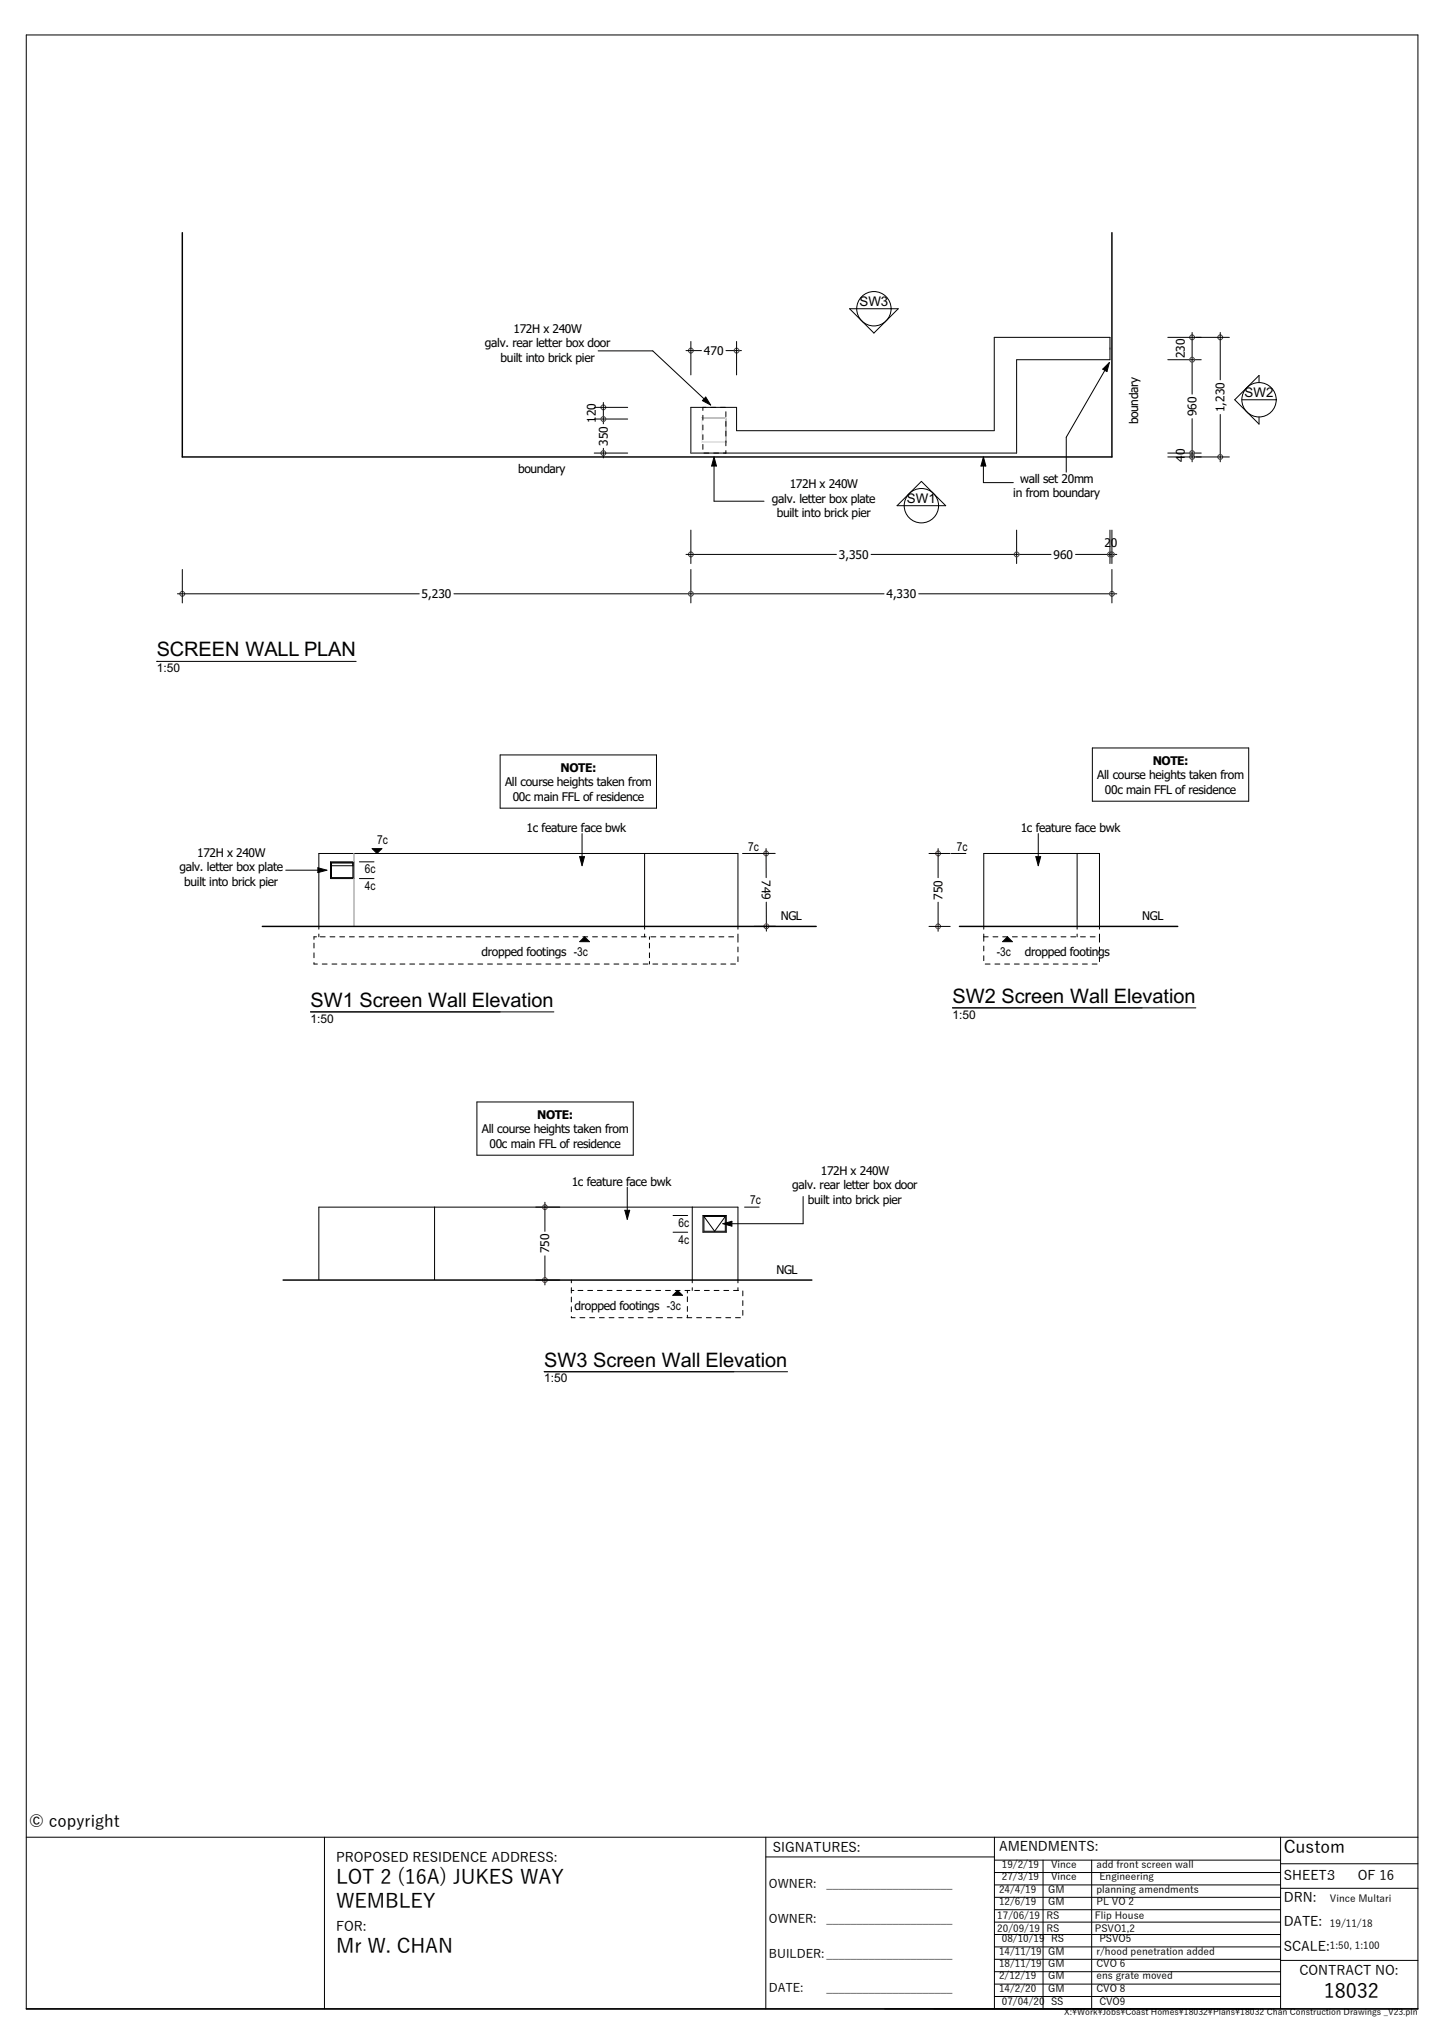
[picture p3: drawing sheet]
<svg xmlns="http://www.w3.org/2000/svg" width="297mm" height="420mm" viewBox="0 0 297 420" stroke-linecap="round" stroke-linejoin="round" font-family="sans-serif">
<defs><g id="words">
<g font-size="4.1">
<text x="32.2" y="135">SCREEN WALL PLAN</text>
<text x="63.9" y="207.1">SW1 Screen Wall Elevation</text>
<text x="195.9" y="206.3">SW2 Screen Wall Elevation</text>
<text x="111.9" y="281.1">SW3 Screen Wall Elevation</text>
<text x="69.1" y="387.5">LOT 2 (16A) JUKES WAY</text>
<text x="69.1" y="392.4">WEMBLEY</text>
<text x="69.1" y="401.6">Mr W. CHAN</text>
<text x="272.3" y="411">18032</text>
</g>
<text font-size="3.6" x="264" y="381">Custom</text>
<text font-size="3.4" x="6" y="375.8">© copyright</text>
<g font-size="2.7">
<text x="176.8" y="62.9">SW3</text>
<text x="256" y="81.6">SW2</text>
<text x="186.5" y="103.4">SW1</text>
<text x="69.1" y="383">PROPOSED RESIDENCE ADDRESS:</text>
<text x="159" y="380.8">SIGNATURES:</text>
<text x="205.5" y="380.7">AMENDMENTS:</text>
<text x="264" y="386.8">SHEET:3</text>
<text x="279.2" y="386.8">OF 16</text>
<text x="264" y="391.3">DRN:</text>
<text x="69.1" y="397.2">FOR:</text>
<text x="264" y="401.2">SCALE:</text>
<text x="264" y="396.2">DATE:</text>
<text x="267.3" y="406.2">CONTRACT NO:</text>
</g>
<g font-size="2.5">
<text x="99.7" y="71.4">galv. rear letter box door</text>
<text x="105.6" y="68.4">172H x 240W</text>
<text x="103" y="74.4">built into brick pier</text>
<text x="144.8" y="73">470</text>
<text x="243.7" y="73.7" transform="rotate(-90 243.7 73.7)">230</text>
<text x="122.6" y="87" transform="rotate(-90 122.6 87)">120</text>
<text x="234.1" y="87.3" transform="rotate(-90 234.1 87.3)">boundary</text>
<text x="246.1" y="85.6" transform="rotate(-90 246.1 85.6)">960</text>
<text x="251.9" y="84.8" transform="rotate(-90 251.9 84.8)">1,230</text>
<text x="125" y="91.7" transform="rotate(-90 125 91.7)">350</text>
<text x="243.7" y="94.9" transform="rotate(-90 243.7 94.9)">40</text>
<text x="106.6" y="97.2">boundary</text>
<text x="162.4" y="100.5">172H x 240W</text>
<text x="209.8" y="99.3">wall set 20mm</text>
<text x="158.8" y="103.5">galv. letter box plate</text>
<text x="159.8" y="106.4">built into brick pier</text>
<text x="208.4" y="102.3">in from boundary</text>
<text x="227.1" y="112.5">20</text>
<text x="172.5" y="114.9">3,350</text>
<text x="216.7" y="114.9">960</text>
<text x="86.7" y="123">5,230</text>
<text x="182.3" y="123">4,330</text>
<text x="32.2" y="138.2">1:50</text>
<text x="103.9" y="161.7">All course heights taken from</text>
<text x="115.3" y="158.7">NOTE:</text>
<text x="225.7" y="160.3">All course heights taken from</text>
<text x="237.1" y="157.3">NOTE:</text>
<text x="105.5" y="164.7">00c main FFL of residence</text>
<text x="227.3" y="163.3">00c main FFL of residence</text>
<text x="77.6" y="173.6">7c</text>
<text x="108.3" y="171.1">1c feature face bwk</text>
<text x="209.9" y="171.1">1c feature face bwk</text>
<text x="36.9" y="179.2">galv. letter box plate</text>
<text x="40.6" y="176.3">172H x 240W</text>
<text x="75.1" y="179.6">6c</text>
<text x="153.9" y="175">7c</text>
<text x="196.8" y="175">7c</text>
<text x="37.9" y="182.2">built into brick pier</text>
<text x="75.1" y="183.1">4c</text>
<text x="156.7" y="181" transform="rotate(90 156.7 181)">749</text>
<text x="193.8" y="185.1" transform="rotate(-90 193.8 185.1)">750</text>
<text x="160.6" y="189.2">NGL</text>
<text x="234.9" y="189.2">NGL</text>
<text x="99" y="196.6">dropped footings -3c</text>
<text x="205" y="196.7">-3c</text>
<text x="210.8" y="196.6">dropped footings</text>
<text x="195.9" y="209.5">1:50</text>
<text x="63.9" y="210.3">1:50</text>
<text x="99.1" y="233.1">All course heights taken from</text>
<text x="110.5" y="230.1">NOTE:</text>
<text x="100.7" y="236.1">00c main FFL of residence</text>
<text x="117.6" y="243.9">1c feature face bwk</text>
<text x="162.9" y="244.6">galv. rear letter box door</text>
<text x="168.8" y="241.6">172H x 240W</text>
<text x="154.3" y="247.7">7c</text>
<text x="166.1" y="247.6">built into brick pier</text>
<text x="113" y="257.8" transform="rotate(-90 113 257.8)">750</text>
<text x="139.6" y="252.4">6c</text>
<text x="139.6" y="255.8">4c</text>
<text x="159.7" y="262">NGL</text>
<text x="118.2" y="269.4">dropped footings -3c</text>
<text x="111.9" y="284.4">1:50</text>
<text x="158.2" y="388.3">OWNER:</text>
<text x="170" y="388.3">_____________________</text>
<text x="158.2" y="395.6">OWNER:</text>
<text x="170" y="395.6">_____________________</text>
<text x="158.2" y="402.6">BUILDER:_____________________</text>
<text x="158.2" y="409.7">DATE:</text>
<text x="170" y="409.7">_____________________</text>
</g>
<g font-size="2.1">
<text x="205.5" y="389.3">24/4/19</text>
<text x="206.1" y="384.2">19/2/19</text>
<text x="206.1" y="386.7">27/3/19</text>
<text x="215.6" y="389.3">GM</text>
<text x="216.2" y="384.2">Vince</text>
<text x="216.2" y="386.7">Vince</text>
<text x="225.5" y="384.2">add front screen wall</text>
<text x="225.5" y="389.3">planning amendments</text>
<text x="226.1" y="386.7">Engineering</text>
<text x="205.1" y="394.8">17/06/19</text>
<text x="205.5" y="391.8">12/6/19</text>
<text x="215.2" y="394.8">RS</text>
<text x="215.6" y="391.8">GM</text>
<text x="225.2" y="394.8">Flip House</text>
<text x="225.5" y="391.8">PL VO 2</text>
<text x="273.5" y="391.2">Vince Multari</text>
<text x="205.1" y="397.3">20/09/19</text>
<text x="206.1" y="399.5">08/10/19</text>
<text x="215.2" y="397.3">RS</text>
<text x="216.2" y="399.5">RS</text>
<text x="225.2" y="397.3">PSVO1,2</text>
<text x="226.1" y="399.5">PSVO5</text>
<text x="273.5" y="396.3">19/11/18</text>
<text x="273.5" y="401">1:50, 1:100</text>
<text x="205.5" y="402">14/11/19</text>
<text x="205.5" y="404.6">18/11/19</text>
<text x="205.5" y="407.1">2/12/19</text>
<text x="215.6" y="402">GM</text>
<text x="215.6" y="404.6">GM</text>
<text x="215.6" y="407.1">GM</text>
<text x="225.5" y="402">r/hood penetration added</text>
<text x="225.5" y="404.6">CVO 6</text>
<text x="225.5" y="407.1">ens grate moved</text>
<text x="205.5" y="409.8">14/2/20</text>
<text x="206.1" y="412.3">07/04/20</text>
<text x="215.6" y="409.8">GM</text>
<text x="216.2" y="412.3">SS</text>
<text x="225.5" y="409.8">CVO 8</text>
<text x="226.1" y="412.3">CVO9</text>
</g>
<text font-size="1.8" x="218.9" y="414.5">X:\Work\Jobs\Coast Homes\18032\Plans\18032 Chan Construction Drawings _V23.pln</text>
</g></defs>
<g fill="none" stroke="#000" stroke-width=".21">
<path d="M5.4 7.2h286.2v406h-286.2zM5.4 377.9h286.2M66.7 377.9v35.3M157.5 377.9v35.3M204.5 377.9v35.3M263.4 377.9v35.3M157.5 381.9h47M204.5 397.9h58.9M204.5 395.3h58.9M204.5 392.8h58.9M204.5 390.2h58.9M204.5 387.7h58.9"/>
<path d="M204.5 385.1h58.9M204.5 382.6h58.9M214.5 382.6v30.6M224.5 382.6v30.6M263.4 383.3h28.2M263.4 388.4h28.2M204.5 408.1h58.9M204.5 405.5h58.9M204.5 403h58.9M204.5 400.4h58.9M204.5 410.6h58.9M263.4 403.2h28.2"/>
</g>
<!-- layer: D1a  WALLS-(external) FRONT FENCE -->
<g fill="#fff">
<path d="M206.9 71.8h21.4v2.2h-19.2z" fill-rule="evenodd"/>
<path d="M206.7 71.6h21.6v.2h-21.4z" fill-rule="evenodd"/>
<path d="M204.5 69.4h23.8v2.2h-21.6z" fill-rule="evenodd"/>
</g>
<path d="M204.5 69.4h23.8v4.6h-19.2" fill="none" stroke="#000" stroke-width=".21"/>
<g fill="#fff">
<path d="M206.9 71.8l2.2 2.2v19.2l-2.2-2.2z" fill-rule="evenodd"/>
<path d="M206.7 71.6l.2 .2v19.2l-.2-.2z" fill-rule="evenodd"/>
<path d="M204.5 69.4l2.2 2.2v19.2l-2.2-2.2z" fill-rule="evenodd"/>
</g>
<path d="M204.5 69.4v19.2M209.1 74v19.2" fill="none" stroke="#000" stroke-width=".21"/>
<g fill="#fff">
<path d="M149.3 91h1l-1 2.2z"/>
<path d="M151.5 88.6v2.2h-1.1z"/>
<path d="M149.3 90.8h1.1l-.1 .2h-1z" fill-rule="evenodd"/>
<path d="M149.3 88.6h2.2l-1.1 2.2h-1.1z" fill-rule="evenodd"/>
<path d="M150.3 91h56.6l2.2 2.2h-59.8z" fill-rule="evenodd"/>
<path d="M151.5 90.8h55.2l.2 .2h-55.4z" fill-rule="evenodd"/>
<path d="M151.5 88.6h53l2.2 2.2h-55.2z" fill-rule="evenodd"/>
</g>
<path d="M149.3 88.6v2.4M149.3 93.2h59.8M151.5 88.6h53" fill="none" stroke="#000" stroke-width=".21"/>
<path d="M142.1 83.8l2.2 2.2v5l-2.2 2.2z" fill-rule="evenodd" fill="#fff"/>
<path d="M142.1 83.8v9.4M144.3 86v5" fill="none" stroke="#000" stroke-width=".21"/>
<path d="M142.1 83.8h9.4l-2.2 2.2h-5z" fill-rule="evenodd" fill="#fff"/>
<path d="M142.1 83.8h9.4M144.3 86h5" fill="none" stroke="#000" stroke-width=".21"/>
<g fill="#fff">
<path d="M150.4 90.8h1.1v.2h-1.2z" fill-rule="evenodd"/>
<path d="M151.5 83.8v4.8h-2.2v-2.6z" fill-rule="evenodd"/>
</g>
<path d="M149.3 86v2.6M151.5 83.8v4.8" fill="none" stroke="#000" stroke-width=".21"/>
<path d="M142.1 93.2l2.2-2.2h5v2.2z" fill-rule="evenodd" fill="#fff"/>
<g fill="none" stroke="#000" stroke-width=".21">
<path d="M144.3 91h5M144.6 85.4v1M144.6 87.4v1M144.6 89.4v1M144.6 91.4v1M145.2 83.8h-.6v.6M146.2 83.8h1M148.2 83.8h1M149.3 92.7v.5h-7.2M149.3 84.7v1M149.3 86.7v1M149.3 88.7v1"/>
<path d="M149.3 90.7v1"/>
</g>
<path d="M37.5 47.9v46.1h191.2v-46.1" fill="none" stroke="#000" stroke-width=".3"/>
<path d="M144.3 86h5v5h-5z" fill="none" stroke="#fff" stroke-width=".21"/>
<!-- layer: D1a  WALLS-(external) TEXT FRONT FENCE -->
<g fill="none" stroke="#000" stroke-width=".21">
<path d="M123 72.2h11.3l10.5 9.8M141.1 72.1h3.2M142.1 70.2v6.9M149.3 72.1h3.2M151.5 70.2v6.9M227.2 76.2l-7.9 13.7v7.2M228.2 74.6l-.5 1.8-.9-.5zM240.2 69.4h12.7M240.2 74h6.9M245.2 68.4v12.7M251 68.4v9.7M122.2 93.2h6.9"/>
<path d="M122.2 86.2h6.9M122.2 83.8h6.9M124.1 82.8v4.4M124.1 92.2v2M145.2 81.7l1 1.6-1.7-.9zM146.9 95.9v7.2h10.2M146.9 94l.5 1.9h-1zM202.3 94l.5 1.9h-1zM202.3 95.9v3.4h6.1M240.2 94h12.7M240.2 93.2h6.9M245.2 86.1v8.9"/>
<path d="M251 85.3v9.7M37.5 117.1v6.9M141.1 114h30.9M142.1 109v6.9M142.1 117.1v6.9M179.2 114h37M209.1 109v6.9M221.2 114h8.5M228.3 109v6.9M228.7 109v6.9M228.7 117.1v6.9M36.5 122.1h49.7"/>
<path d="M93.4 122.1h88.4M189 122.1h40.7"/>
</g>
<path d="M228.2 74.6l-.5 1.8-.9-.5zM145.2 81.7l1 1.6-1.7-.9zM146.9 94l.5 1.9h-1zM202.3 94l.5 1.9h-1z" fill="#000"/>
<g fill="none" stroke="#464646" stroke-width=".21">
<circle cx="142.1" cy="72.1" r=".5"/>
<circle cx="151.5" cy="72.1" r=".5"/>
<circle cx="245.2" cy="69.4" r=".5"/>
<circle cx="245.2" cy="74" r=".5"/>
<circle cx="251" cy="69.4" r=".5"/>
<circle cx="124.1" cy="93.2" r=".5"/>
<circle cx="124.1" cy="86.2" r=".5"/>
<circle cx="124.1" cy="83.8" r=".5"/>
<circle cx="245.2" cy="93.2" r=".5"/>
<circle cx="245.2" cy="94" r=".5"/>
<circle cx="251" cy="94" r=".5"/>
<circle cx="142.1" cy="114" r=".5"/>
<circle cx="209.1" cy="114" r=".5"/>
<circle cx="228.3" cy="114" r=".5"/>
<circle cx="228.7" cy="114" r=".5"/>
<circle cx="37.5" cy="122.1" r=".5"/>
<circle cx="142.1" cy="122.1" r=".5"/>
<circle cx="228.7" cy="122.1" r=".5"/>
</g>
<path d="M184.5 104l5-5 5 5h-1.5a3.5 3.5 0 0 1-3.5 3.5 3.5 3.5 0 0 1-3.5-3.5z" fill-rule="evenodd" fill="#fff"/>
<g fill="none" stroke="#000" stroke-width=".21">
<path d="M189.5 99l5 5h-10z"/>
<circle cx="189.5" cy="104" r="3.5"/>
</g>
<path d="M259 77.2v1.5a3.5 3.5 0 0 1 3.5 3.5 3.5 3.5 0 0 1-3.5 3.6v1.4l-5-5z" fill-rule="evenodd" fill="#fff"/>
<g fill="none" stroke="#000" stroke-width=".21">
<path d="M259 78.7v-1.5l-5 5 5 5v-1.4M255.4 82.2h7.1"/>
<circle cx="259" cy="82.2" r="3.5"/>
</g>
<path d="M174.7 63.5h1.5a3.5 3.5 0 0 1 3.5-3.5 3.5 3.5 0 0 1 3.6 3.5h1.4l-5 5z" fill-rule="evenodd" fill="#fff"/>
<g fill="none" stroke="#000" stroke-width=".21">
<path d="M174.7 63.5h10l-5 5zM195.7 175.5h3"/>
<circle cx="179.7" cy="63.5" r="3.5"/>
</g>
<!-- layer: D1a  WALLS-(external) FRONT FENCE -->
<path d="M202.3 175.5h23.8v17.2h-23.8zM221.5 175.5v17.2" fill="none" stroke="#000" stroke-width=".21"/>
<!-- layer: D1a  WALLS-(external) TEXT FRONT FENCE -->
<path d="M198.2 190.5h33.1v3.7h-33.1z" fill-rule="evenodd" fill="#fff"/>
<g fill="none" stroke="#000" stroke-width=".21">
<path d="M224.7 153.8h32.1v11h-32.1zM73.9 177.3h3M76.5 174.5h2l-1 1zM152.7 175.5h3M191.1 175.5h4.3M192.9 174.5v6M213 176.2h1l-.5 1.9zM213.5 171.5v4.7M73.9 180.7h3M191.1 190.5h4.3M192.9 185.6v5.9M202.3 192.7h.9"/>
<path d="M202.3 190.5v.6M202.3 192.1v1.5M202.3 194.6v1M202.3 196.6v1M202.6 198.3h1M204.2 192.7h1M204.6 198.3h1M206.2 192.7h1M206.6 198.3h1M207.2 192.7l1 1h-2zM208.2 192.7h1M208.6 198.3h1"/>
<path d="M210.2 192.7h1M210.6 198.3h1M212.2 192.7h1M212.6 198.3h1M214.2 192.7h1M214.6 198.3h1M216.2 192.7h1M216.6 198.3h1M218.2 192.7h1M218.6 198.3h1M220.2 192.7h1M220.6 198.3h1"/>
<path d="M221.5 190.5v.6M221.5 192.1v.6M222.2 192.7h1M222.6 198.3h1M224.2 192.7h1M224.6 198.3h1M226.1 190.5v.6M226.1 192.1v.6M226.1 192.8v1M226.1 194.8v1M226.1 196.8v1"/>
</g>
<path d="M76.5 174.5h2l-1 1zM213 176.2h1l-.5 1.9zM206.2 193.7l1-1 1 1z" fill="#000"/>
<g fill="none" stroke="#eb0000" stroke-width=".21">
<circle cx="192.9" cy="175.5" r=".5"/>
<circle cx="192.9" cy="190.5" r=".5"/>
</g>
<path d="M197.3 190.5h44.9" fill="none" stroke="#000" stroke-width=".3"/>
<!-- layer: D1a  WALLS-(external) FRONT FENCE -->
<path d="M65.6 175.5h86.2v17.2h-86.2zM72.8 175.5v17.2M72.8 177.3h-4.8v3.4h4.8M132.6 175.5v17.2" fill="none" stroke="#000" stroke-width=".21"/>
<!-- layer: D1a  WALLS-(external) TEXT FRONT FENCE -->
<path d="M61.4 190.5h95.5v3.7h-95.5z" fill-rule="evenodd" fill="#fff"/>
<path d="M72.8 175.5v1.8M72.8 180.7v9.8" fill="none" stroke="#fff" stroke-width=".21"/>
<g fill="none" stroke="#000" stroke-width=".21">
<path d="M102.9 155.3h32.1v10.9h-32.1zM58.8 179h6.6M65.4 178.5l1.8 .5-1.8 .5zM68.2 177.5h4.4v3h-4.4zM68.2 178.1h4.4M119.2 176.2h1l-.5 1.9zM119.7 171.5v4.7M157.6 174.5v6M159.4 175.5h-4.3M64.6 198v.3h.7M64.6 194v1M64.6 196v1"/>
<path d="M65.1 192.7h-.5v.5M65.6 190.5v.6M65.6 192.1v.6M65.9 192.7h1M66.3 198.3h1M67.9 192.7h1M68.3 198.3h1M69.9 192.7h1M70.3 198.3h1M71.9 192.7h1M72.3 198.3h1M73.9 192.7h1"/>
<path d="M74.3 198.3h1M75.9 192.7h1M76.3 198.3h1M77.9 192.7h1M78.3 198.3h1M79.9 192.7h1M80.3 198.3h1M81.9 192.7h1M82.3 198.3h1M83.9 192.7h1M84.3 198.3h1M85.9 192.7h1"/>
<path d="M86.3 198.3h1M87.9 192.7h1M88.3 198.3h1M89.9 192.7h1M90.3 198.3h1M91.9 192.7h1M92.3 198.3h1M93.9 192.7h1M94.3 198.3h1M95.9 192.7h1M96.3 198.3h1M97.9 192.7h1"/>
<path d="M98.3 198.3h1M99.9 192.7h1M100.3 198.3h1M101.9 192.7h1M102.3 198.3h1M103.9 192.7h1M104.3 198.3h1M105.9 192.7h1M106.3 198.3h1M107.9 192.7h1M108.3 198.3h1M109.9 192.7h1"/>
<path d="M110.3 198.3h1M111.9 192.7h1M112.3 198.3h1M113.9 192.7h1M114.3 198.3h1M115.9 192.7h1M116.3 198.3h1M117.9 192.7h1M118.3 198.3h1M119.9 192.7h1M120.2 192.7l1 1h-2zM120.3 198.3h1"/>
<path d="M121.9 192.7h1M122.3 198.3h1M123.9 192.7h1M124.3 198.3h1M125.9 192.7h1M126.3 198.3h1M127.9 192.7h1M128.3 198.3h1M129.9 192.7h1M130.3 198.3h1M131.9 192.7h1M132.3 198.3h1"/>
<path d="M132.6 190.5v.6M132.6 192.1v.6M133.6 192.7v.5M133.6 194v1M133.6 196v1M133.6 197.8v.5M133.9 192.7h1M134.3 198.3h1M135.9 192.7h1M136.3 198.3h1M137.9 192.7h1M138.3 198.3h1"/>
<path d="M139.9 192.7h1M140.3 198.3h1M141.9 192.7h1M142.3 198.3h1M143.9 192.7h1M144.3 198.3h1M145.9 192.7h1M146.3 198.3h1M147.9 192.7h1M148.3 198.3h1M149.9 192.7h1M150.3 198.3h1"/>
<path d="M151.8 190.5v.6M151.8 192.1v.6M151.8 192.8v1M151.8 194.8v1M151.8 196.8v1M157.6 185.6v5.9M159.5 190.5h-4.4M138.4 250h3M138.4 253.4h3M153.1 248.3h3"/>
</g>
<path d="M65.4 178.5l1.8 .5-1.8 .5zM119.2 176.2h1l-.5 1.9zM119.2 193.7l1-1 1 1z" fill="#000"/>
<g fill="none" stroke="#eb0000" stroke-width=".21">
<circle cx="157.6" cy="175.5" r=".5"/>
<circle cx="157.6" cy="190.5" r=".5"/>
</g>
<path d="M54 190.5h113.9" fill="none" stroke="#000" stroke-width=".3"/>
<!-- layer: D1a  WALLS-(external) FRONT FENCE -->
<path d="M65.6 248.3h86.2v17.1h-86.2zM89.4 248.3v17.1M142.4 248.3v17.1M144.6 250h4.8v3.4h-4.8z" fill="none" stroke="#000" stroke-width=".21"/>
<!-- layer: D1a  WALLS-(external) TEXT FRONT FENCE -->
<path d="M57.6 263.3h98.4v3.6h-98.4z" fill-rule="evenodd" fill="#fff"/>
<g fill="none" stroke="#000" stroke-width=".21">
<path d="M98.1 226.7h32.1v10.9h-32.1zM110.2 248.3h4.9M112.1 247.3v6M112.1 258.3v6M128.5 248.9h1l-.5 1.9zM129 244.2v4.7M144.8 250.2h4.4M144.8 250.2v3h4.4v-3M144.8 250.2l2.2 3 2.2-3M148.7 251.7l1.8-.5v1zM165.2 246.1v5.6h-14.7M110.2 263.3h4.9"/>
<path d="M117.5 265.4h.5M117.5 270.8v.2h.8M117.5 263.3v.6M117.5 264.9v1M117.5 266.8v1M117.5 268.8v1M118.9 265.4h1M119.3 271h1M120.9 265.4h1M121.3 271h1M122.9 265.4h1M123.3 271h1"/>
<path d="M124.9 265.4h1M125.3 271h1M126.9 265.4h1M127.3 271h1M128.9 265.4h1M129.3 271h1M130.9 265.4h1M131.3 271h1M132.9 265.4h1M133.3 271h1M134.9 265.4h1M135.3 271h1"/>
<path d="M136.9 265.4h1M137.3 271h1M138.9 265.4h1M139.3 271h1M139.4 265.4l1 1h-2zM140.9 265.4h1M141.3 271h1M141.4 265.4v.5M141.4 266.7v1M141.4 268.7v1M141.4 270.5v.5M142.4 263.3v.6"/>
<path d="M142.4 264.9v.5M142.9 265.4h1M143.3 271h1M144.9 265.4h1M145.3 271h1M146.9 265.4h1M147.3 271h1M148.9 265.4h1M149.3 271h1M150.9 265.4h1M151.3 271h1M151.8 263.3v.6"/>
<path d="M151.8 264.9v.5M152.8 265.5v1M152.8 267.5v1M152.8 269.5v1"/>
</g>
<path d="M128.5 248.9h1l-.5 1.9zM148.7 251.7l1.8-.5v1zM138.4 266.4l1-1 1 1z" fill="#000"/>
<g fill="none" stroke="#eb0000" stroke-width=".21">
<circle cx="112.1" cy="248.3" r=".5"/>
<circle cx="112.1" cy="263.3" r=".5"/>
</g>
<path d="M58.2 263.3h108.8" fill="none" stroke="#000" stroke-width=".3"/>
<path d="M32.2 136h.1M32.2 136h41.1M63.9 208.1h50M195.9 207.3h50.1M111.9 282.1h50.1" fill="none" stroke="#000" stroke-width=".21"/>
<use href="#words"/>
</svg>
